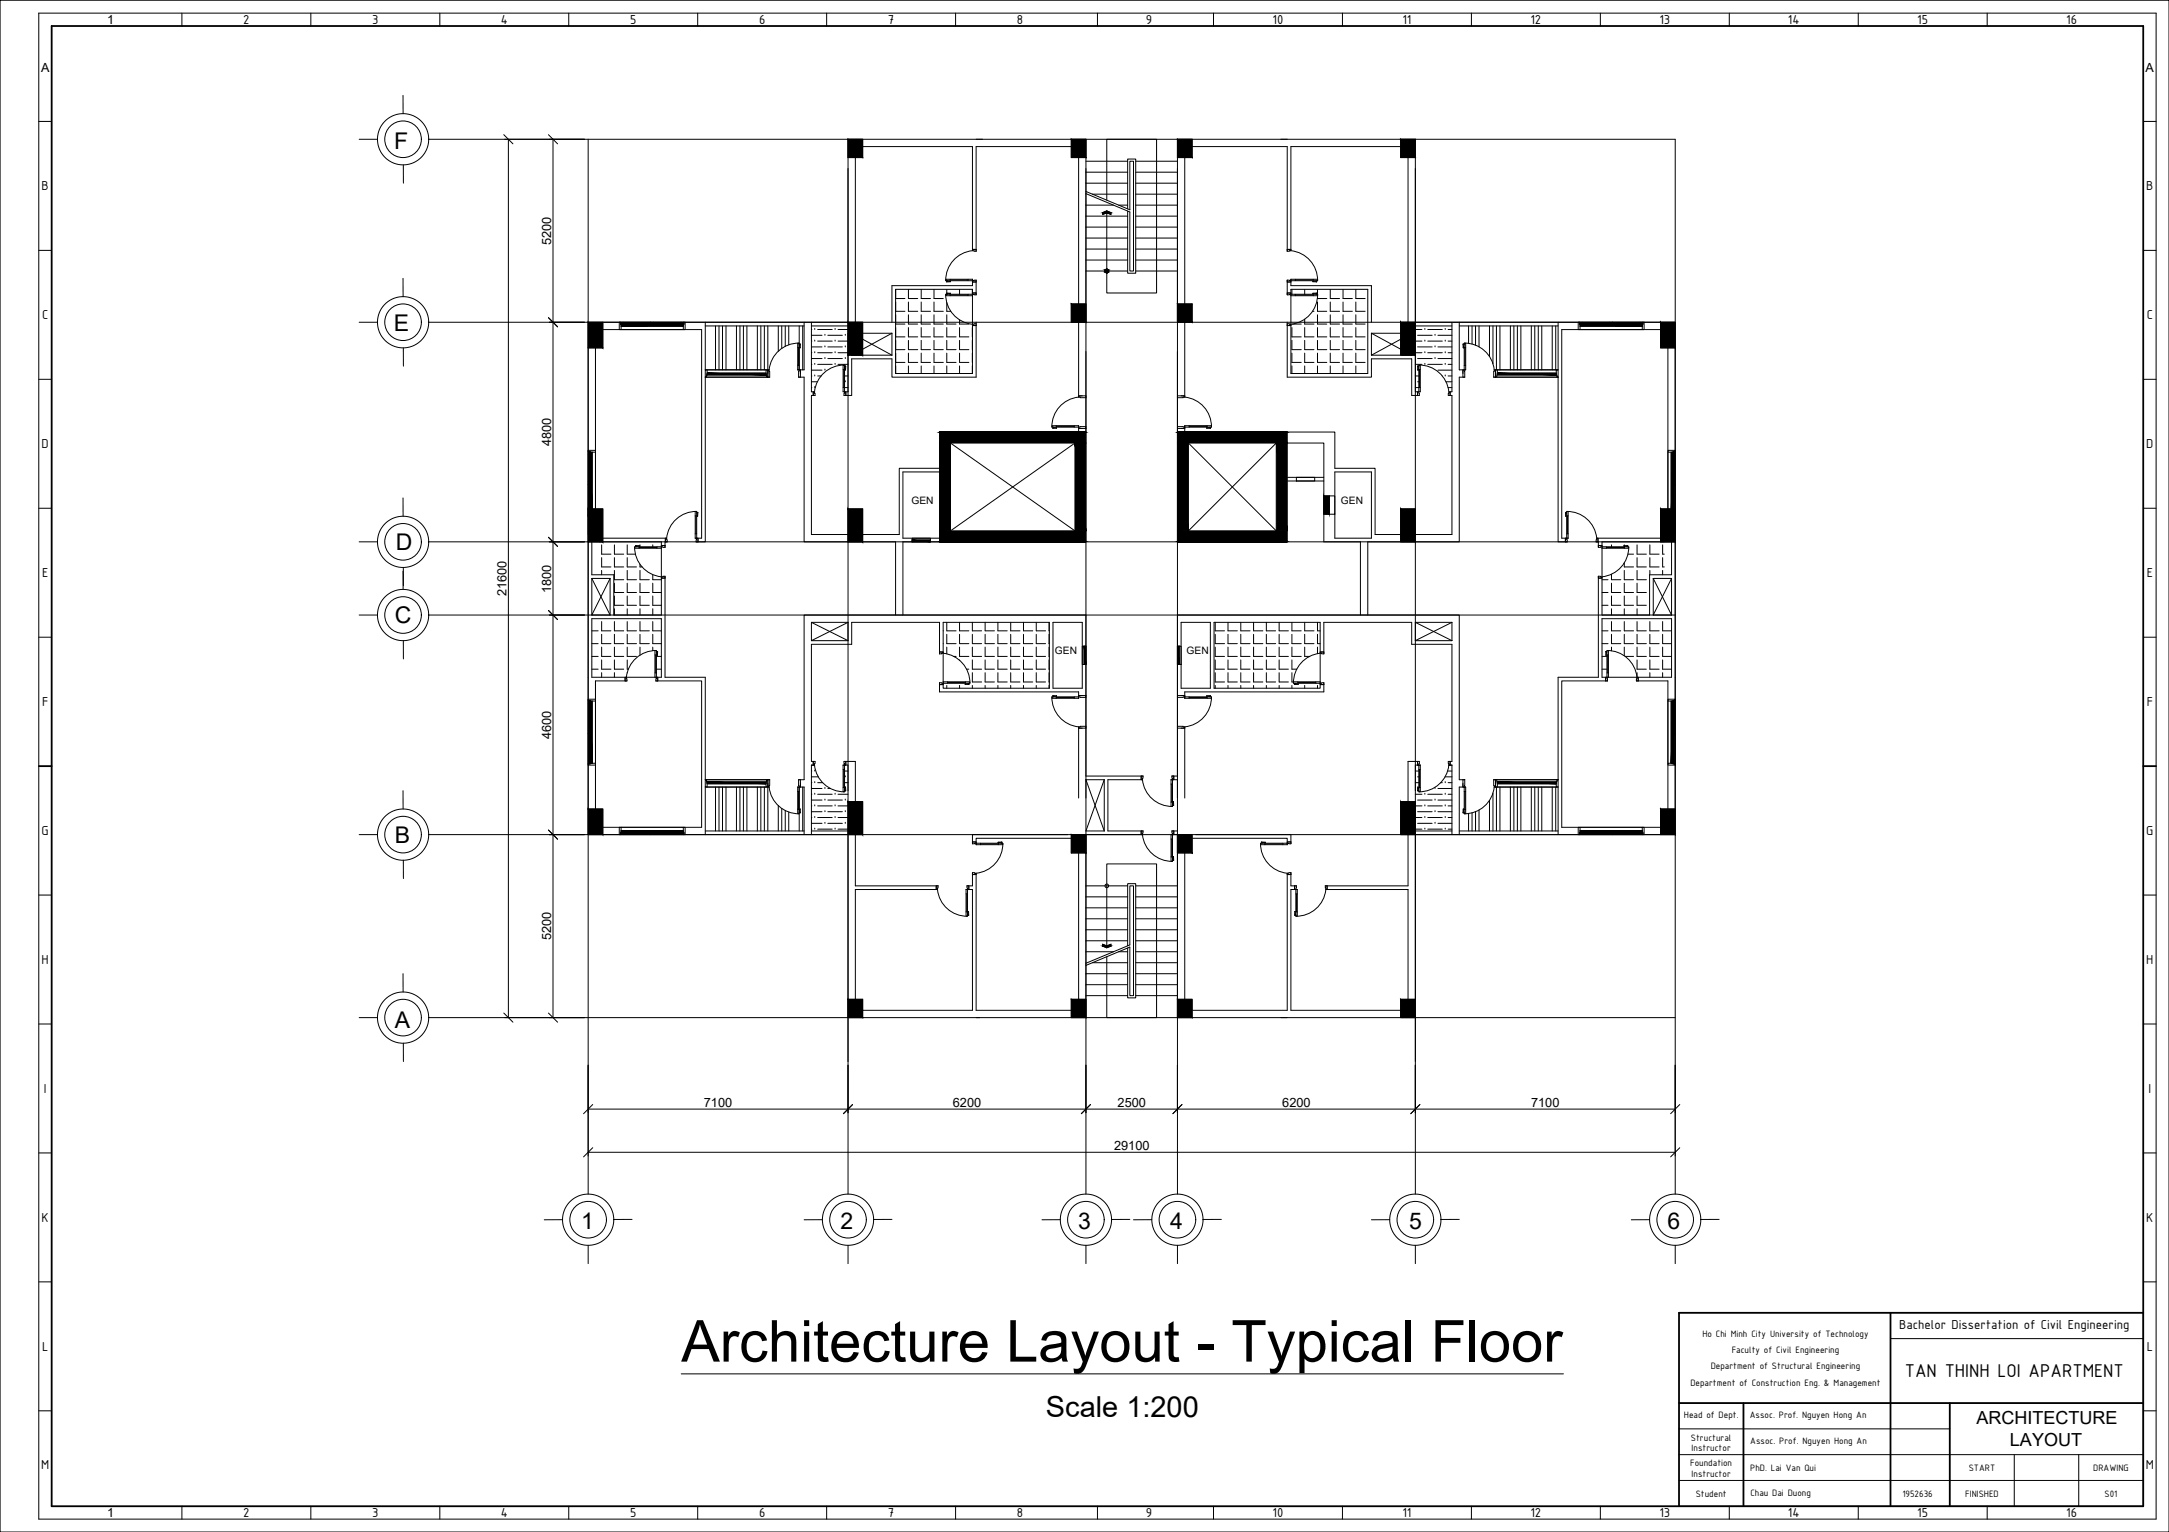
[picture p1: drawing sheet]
<svg xmlns="http://www.w3.org/2000/svg" width="841mm" height="594mm" viewBox="0 0 841 594" stroke-linecap="round" stroke-linejoin="round" font-family="sans-serif">
<defs><g id="words">
<text font-size="22.4" x="264.1" y="528">Architecture Layout - Typical Floor</text>
<text font-size="11.2" x="405.6" y="549.6">Scale 1:200</text>
<g font-size="8.9">
<text x="152.9" y="57.6">F</text>
<text x="152.7" y="128.5">E</text>
<text x="153.5" y="213.4">D</text>
<text x="153.1" y="241.6">C</text>
<text x="153" y="326.9">B</text>
<text x="153.1" y="398.6">A</text>
<text x="225.4" y="476.6">1</text>
<text x="325.9" y="476.6">2</text>
<text x="418.1" y="476.6">3</text>
<text x="453.7" y="476.6">4</text>
<text x="546.4" y="476.6">5</text>
<text x="646.6" y="476.6">6</text>
</g>
<text font-size="7.8" x="738.5" y="534.1">TAN THINH LOI APARTMENT</text>
<g font-size="7">
<text x="766.4" y="552.4">ARCHITECTURE</text>
<text x="779.4" y="560.8">LAYOUT</text>
</g>
<g font-size="5.4">
<text x="94.3" y="9.3">2</text>
<text x="144.3" y="9.3">3</text>
<text x="194.1" y="9.3">4</text>
<text x="244.3" y="9.3">5</text>
<text x="294.3" y="9.3">6</text>
<text x="344.3" y="9.3">7</text>
<text x="394.3" y="9.3">8</text>
<text x="444.3" y="9.3">9</text>
<text x="493.4" y="9.3">10</text>
<text x="543.8" y="9.3">11</text>
<text x="593.4" y="9.3">12</text>
<text x="643.4" y="9.3">13</text>
<text x="693.3" y="9.3">14</text>
<text x="743.4" y="9.3">15</text>
<text x="801.2" y="9.4">16</text>
<text x="16.1" y="73.8">B</text>
<text x="832.2" y="73.8">B</text>
<text x="16.3" y="123.8">C</text>
<text x="832.4" y="123.8">C</text>
<text x="16.1" y="173.8">D</text>
<text x="832.2" y="173.8">D</text>
<text x="16.3" y="223.8">E</text>
<text x="832.4" y="223.8">E</text>
<text x="16.3" y="273.8">F</text>
<text x="832.4" y="273.8">F</text>
<text x="16.1" y="323.8">G</text>
<text x="832.2" y="323.8">G</text>
<text x="16.1" y="373.8">H</text>
<text x="832.2" y="373.8">H</text>
<text x="17" y="423.8">I</text>
<text x="833.1" y="423.8">I</text>
<text x="16.1" y="473.8">K</text>
<text x="832.2" y="473.8">K</text>
<text x="736.4" y="515.3">Bachelor Dissertation of Civil Engineering</text>
<text x="16.3" y="523.8">L</text>
<text x="832.4" y="523.8">L</text>
<text x="16" y="569.8">M</text>
<text x="832" y="569.8">M</text>
<text x="94.3" y="588.3">2</text>
<text x="144.3" y="588.3">3</text>
<text x="194.1" y="588.3">4</text>
<text x="244.3" y="588.3">5</text>
<text x="294.3" y="588.3">6</text>
<text x="344.3" y="588.3">7</text>
<text x="394.3" y="588.3">8</text>
<text x="444.3" y="588.3">9</text>
<text x="493.4" y="588.3">10</text>
<text x="543.8" y="588.3">11</text>
<text x="593.4" y="588.3">12</text>
<text x="643.4" y="588.3">13</text>
<text x="693.3" y="588.3">14</text>
<text x="743.4" y="588.3">15</text>
<text x="801.2" y="588.3">16</text>
</g>
<g font-size="5">
<text x="213.7" y="95" transform="rotate(-90 213.7 95)">5200</text>
<text x="213.7" y="173" transform="rotate(-90 213.7 173)">4800</text>
<text x="196.3" y="231.2" transform="rotate(-90 196.3 231.2)">21600</text>
<text x="213.7" y="230" transform="rotate(-90 213.7 230)">1800</text>
<text x="213.7" y="286.5" transform="rotate(-90 213.7 286.5)">4600</text>
<text x="213.7" y="364.6" transform="rotate(-90 213.7 364.6)">5200</text>
<text x="272.9" y="429.3">7100</text>
<text x="369.5" y="429.3">6200</text>
<text x="433.3" y="429.3">2500</text>
<text x="497.2" y="429.3">6200</text>
<text x="593.7" y="429.3">7100</text>
<text x="432" y="446.1">29100</text>
</g>
<g font-size="4.9">
<text x="41.6" y="9.3">1</text>
<text x="15.9" y="27.8">A</text>
<text x="832" y="27.8">A</text>
<text x="41.6" y="588.4">1</text>
</g>
<g font-size="4">
<text x="353.4" y="195.4">GEN</text>
<text x="519.9" y="195.4">GEN</text>
<text x="409" y="253.7">GEN</text>
<text x="460.1" y="253.7">GEN</text>
</g>
<g font-size="3.9">
<text x="660.1" y="518.5">Ho Chi Minh City University of Technology</text>
<text x="671.5" y="524.8">Faculty of Civil Engineering</text>
<text x="663.3" y="531">Department of Structural Engineering</text>
<text x="655.5" y="537.3">Department of Construction Eng. &amp; Management</text>
<text x="652.9" y="549.8">Head of Dept.</text>
<text x="678.5" y="550">Assoc. Prof. Nguyen Hong An</text>
<text x="655.7" y="558.6">Structural</text>
<text x="655.9" y="562.8">Instructor</text>
<text x="678.7" y="560">Assoc. Prof. Nguyen Hong An</text>
<text x="655.4" y="568.6">Foundation</text>
<text x="655.9" y="572.8">Instructor</text>
<text x="678.7" y="570.4">PhD. Lai Van Qui</text>
<text x="763.4" y="570.3">START</text>
<text x="811.7" y="570.3">DRAWING</text>
<text x="657.5" y="580.3">Student</text>
<text x="678.7" y="580">Chau Dai Duong</text>
<text x="737.7" y="580.3">1952636</text>
<text x="762" y="580.3">FINISHED</text>
<text x="816" y="580.3">S01</text>
</g>
</g></defs>
<!-- layer: 0 -->
<path d="M20 10.1h811v574h-811zM15 297.1h5M831 297.1h5M733 509.1v75M831 509.1h-180v75M651 544.1h180M676 544.1v40M756 544.1v40" fill="none" stroke="#000" stroke-width=".7"/>
<g fill="none" stroke="#000" stroke-width=".39">
<path d="M0 .1h841v594h-841zM15 5.1h821v584h-821zM70.5 5.1v5M120.5 5.1v5M170.5 5.1v5M220.5 5.1v5M270.5 5.1v5M320.5 5.1v5M370.5 5.1v5M425.5 5.1v5M470.5 5.1v5M520.5 5.1v5"/>
<path d="M570.5 5.1v5M620.5 5.1v5M670.5 5.1v5M720.5 5.1v5M770.5 5.1v5M15 47.1h5M831 47.1h5M15 97.1h5M831 97.1h5M15 147.1h5M831 147.1h5M15 197.1h5"/>
<path d="M831 197.1h5M15 247.1h5M831 247.1h5M15 347.1h5M831 347.1h5M15 397.1h5M831 397.1h5M15 447.1h5M831 447.1h5M15 497.1h5M831 497.1h5M733 519.1h98"/>
<path d="M831 509.1v75h-180M15 547.1h5M651 554.1h105M831 547.1h5M651 574.1h180M651 564.1h180M781 564.1v20M806 564.1v20M70.5 584.1v5M120.5 584.1v5M170.5 584.1v5M220.5 584.1v5"/>
<path d="M270.5 584.1v5M320.5 584.1v5M370.5 584.1v5M425.5 584.1v5M470.5 584.1v5M520.5 584.1v5M570.5 584.1v5M620.5 584.1v5M670.5 584.1v5M720.5 584.1v5M770.5 584.1v5"/>
</g>
<!-- layer: 6.5.Opening -->
<g fill="none" stroke="#000" stroke-width=".39">
<path d="M330.2 129.2l15.6 8.5M345.8 129.2l-15.6 8.5M531.8 129.2l15.6 8.5M547.4 129.2l-15.6 8.5M368.6 171.8l48.2 34.1M416.8 171.8l-48.2 34.1M460.8 171.8l34.1 34.1M494.9 171.8l-34.1 34.1M229.5 224.3l7.1 14.2M236.6 224.3l-7.1 14.2M641 224.3l7.1 14.2M648.1 224.3l-7.1 14.2"/>
<path d="M314.6 241.3l14.2 7.1M328.8 241.3l-14.2 7.1M548.8 241.3l14.2 7.1M563 241.3l-14.2 7.1M421.1 302.4l7.1 19.8M428.2 302.4l-7.1 19.8"/>
</g>
<!-- layer: 3.Wall -->
<g fill="none" stroke="#000" stroke-width=".39">
<path d="M195.3 52.2l3.6 3.6M212.7 52.2l3.5 3.6M334.5 56.8h42.6v40.4a11.5 11.5 0 0 0-10.4 11.7M378.5 54h2.5M415.4 56.8h-36.9v40.6l-1.4-.2v-.5h1.4h-1.4M462.2 56.8h36.9v40.6l1.4-.2v-.5h-1.4h1.4M496.6 54h2.5M543.1 56.8h-42.6v40.4a11.5 11.5 0 0 1 10.4 11.7M328.8 65.4v59.6h-95.1M331.7 61.1v63.9M418.2 61.1v92.9a11.5 11.5 0 0 0-10.3 11.6M421.1 74.2l17 7.2v-18.9h1.4v42.6h-1.4v-22.9l-17-7.1"/>
<path d="M421.1 65.4v59.6M421.1 62.5h16.1M421.1 66.8h16.1M421.1 71h16.1M421.1 79.5h10.7M423.6 75.3h13.6M429.2 77.6v-23.6h19.3v59.6h-19.3v-31.8M433.8 79.5h3.4M440.4 62.5h16.2M440.4 66.8h16.2M440.4 71h16.2M440.4 79.5h16.2"/>
<path d="M440.4 75.3h16.2M456.6 65.4v59.6M459.4 61.1v92.9a11.5 11.5 0 0 1 10.3 11.6M546 61.1v63.9M548.8 65.4v59.6h95.1M421.1 83.8h16.1M421.1 88.1h16.1M421.1 92.3h16.1M421.1 96.6h16.1M427.6 82.4l1.6-.6 1.5 .6v.8l-1.5-.7-1.6 .7zM437.2 81v-19.3h3.2v44.3h-3.2v-24.2M440.4 83.8h16.2"/>
<path d="M440.4 88.1h16.2M440.4 92.3h16.2M440.4 96.6h16.2M347.3 112.2h29.8v32.6h-29.8zM347.3 112.2v3.6h3.6M347.3 117.1v3.6h3.6M352.2 112.2v3.6h3.7M352.2 117.1v3.6h3.7M357.2 112.2v3.6h3.6M357.2 117.1v3.6h3.6M362.2 112.2v3.6h3.6M362.2 117.1v3.6h3.6"/>
<path d="M366.7 114.1a11.5 11.5 0 0 0 10.4 11.6M367.1 113.7h1.4M367.1 113.9h.1M367.1 109.1v.2l1.4-.1M367.1 109h.1M367.1 112.2v1.9M367.1 117.3v3.4h1.6M367.1 109.1h1.4M367.2 108.9v.2M367.2 113.9v.2M367.3 108.9v.2M367.3 113.9v.2"/>
<path d="M368.4 114.4h7M368.4 108.3v.6M368.4 114.1v.6M368.4 108.6h7M368.5 113.7h.1M368.5 109.1v.1M368.5 113.8l-1.4 .1M368.5 109.2h.1M368.5 113.8h.1M372.1 112.2v1.9M375.4 108.3v.6M375.4 114.1v.6"/>
<path d="M377 112.2v1.9M377.1 113.6h1.4h-1.4v.5M377.1 108.9l1.4-.3v5.7l-1.4-.2M377.1 114.1h-10.4v.6h10.4M377.1 108.9v.5h1.4h-1.4M377.1 108.9h-10.4v-.6h10.4v2.5h-31.3v14.2M421.1 100.8h16.1M421.1 105.1h16.1M440.4 100.8h16.2M440.4 105.1h16.2M500.5 113.6h-1.4h1.4v.5M500.5 108.9l-1.4-.3v5.7l1.4-.2"/>
<path d="M500.5 114.1h10.4v.6h-10.4M500.5 108.9v.5h-1.4h1.4M500.5 108.9h10.4v-.6h-10.4v2.5h31.3v14.2M500.5 112.2h29.8v32.6h-29.8zM500.9 112.2v1.9M502.2 114.4h7M502.2 108.6h7M502.2 108.3v.6M502.2 114.1v.6M505.9 112.2v1.9M509.1 113.8h.1M509.1 109.2h.1"/>
<path d="M509.1 109.1v.1M509.1 113.7h.1M509.1 113.7l1.4-.1v.3M509.1 113.8l1.4 .1M509.2 108.3v.6M509.2 114.1v.6M510.3 108.9v.2M510.3 113.9v.2M510.4 108.9v.2M510.4 113.9v.2M510.5 109.1h-1.4M510.5 109v.1"/>
<path d="M510.5 109.1v.2l-1.4-.1M510.9 112.2a11.7 11.7 0 0 1-10.4 13.5M510.9 115.4v.4h3.6M510.9 117.1v3.6h3.6M515.8 112.2v3.6h3.6M515.8 117.1v3.6h3.6M520.8 112.2v3.6h3.6M520.8 117.1v3.6h3.6M525.7 112.2v3.6h3.6M525.7 117.1v3.6h3.6M212.7 123.2l3.5 3.5M228.1 134.9v72.4"/>
<path d="M230.9 134.9v72.4M233.7 127.8h38.4v80.9h-2.5v-10.4h.5v10.4M240.1 125h.5l.2 2.8h-.7zM240.6 125h1.2v.4h-1.2zM240.8 126.5h24.2M241.8 125h10.5v.4h-10.5zM252.3 125h1.2v.4h-1.2zM253.5 125h10.5v.4h-10.5zM264 125h1.2v.4h-1.2zM265.2 125h.5v2.8h-.7zM273.5 126.4h38.3M273.5 125v18.4h24.7"/>
<path d="M277.4 126.4v17M278.8 126.4v17M280.1 126.4v17M281.5 126.4v17M285.6 126.4v17M286.9 126.4v17M288.3 126.4v17M289.6 126.4v17M293.7 126.4v17M295 126.4v17M296.4 126.4v17M297.7 126.4v18.4"/>
<path d="M301.8 126.4v9.8M303.1 126.4v8.7M304.5 126.4v7.9M305.8 126.4v7.3M309.3 134.8h.6M309.6 134.8v6.9M309.9 133a11.5 11.5 0 0 0-11.7 10.4M309.9 126.4l.2 7.1M310.1 133.4l.2 .1-.1 1.4zM310.1 133.6l-.2 9.8M310.2 134.9h.1M311.2 126.4v17"/>
<path d="M311.8 125v18.4h-2.5v-10.3h.6v10.3M314.6 125v26.9h.7v1.4v-1.4h.5v.6h.2v.8h-1.4v54h14.2M314.6 126.4h14.2M314.6 127.8h.2M314.6 139h4.1M314.6 136.8h.2M314.6 134.5h4.1M314.6 132.3h.2M314.6 130h4.1M315.9 136.8h.1M315.9 132.3h.1M315.9 127.8h.1"/>
<path d="M317.1 127.8h5.6M317.1 136.8h5.6M317.1 132.3h5.6M319.9 139h.1M319.9 134.5h.1M319.9 130h.1M321 139h5.6M321 134.5h5.6M321 130h5.6M323.8 136.8h.1M323.8 132.3h.1M323.8 127.8h.1"/>
<path d="M324.9 127.8h3.9M324.9 136.8h3.9M324.9 132.3h3.9M327.8 139h.1M327.8 134.5h.1M327.8 130h.1M328.8 129.2v22.7h-.8v1.4v-1.4h-.5M330.2 129.2v8.5h15.6v-8.5h-11.3M347.3 122.1v3.6h3.6M347.3 127v3.6h3.6M347.3 132v3.6h3.6M347.3 136.9v3.6h3.6"/>
<path d="M352.2 122.1v3.6h3.7M352.2 127v3.6h3.7M352.2 132v3.6h3.7M352.2 136.9v3.6h3.7M357.2 122.1v3.6h3.6M357.2 127v3.6h3.6M357.2 132v3.6h3.6M357.2 136.9v3.6h3.6M362.2 122.1v3.6h3.6M362.2 127v3.6h3.6M362.2 132v3.6h3.6M362.2 136.9v3.6h3.6"/>
<path d="M367.1 122.1v3.6h3.6M367.1 127v3.6h3.6M367.1 132v3.6h3.6M367.1 136.9v3.6h3.6M372.1 124v1.7h3.6M372.1 127v3.6h3.6M372.1 132v3.6h3.6M372.1 136.9v3.6h3.6M377 127l.1 3.6M377 132l.1 3.6M377 136.9l.1 3.6M378.5 125v21.3h-32.7v-7.1h-15.6v14.1h-2.9l.2-1.4"/>
<path d="M378.5 125.5l-1.4 .2v.5h1.4h-1.4M421.1 136.3v31.2M456.6 136.3v31.2M499.1 125v21.3h32.7v-7.1h15.6v14.1h3l-.3-1.4M499.1 125.5l1.4 .2v.5h-1.4h1.4M500.9 127v3.6h3.6M500.9 132v3.6h3.6M500.9 136.9v3.6h3.6M501.1 125.7h3.4M505.9 123.8v1.9h3.6M505.9 127v3.6h3.6M505.9 132v3.6h3.6"/>
<path d="M505.9 136.9v3.6h3.6M508.9 120.7h.6M510.9 122.1v3.6h3.6M510.9 127v3.6h3.6M510.9 132v3.6h3.6M510.9 136.9v3.6h3.6M515.8 122.1v3.6h3.6M515.8 127v3.6h3.6M515.8 132v3.6h3.6M515.8 136.9v3.6h3.6M520.8 122.1v3.6h3.6M520.8 127v3.6h3.6"/>
<path d="M520.8 132v3.6h3.6M520.8 136.9v3.6h3.6M525.7 122.1v3.6h3.6M525.7 127v3.6h3.6M525.7 132v3.6h3.6M525.7 136.9v3.6h3.6M543.1 129.2h-11.3v8.5h15.6v-8.5M548.8 129.2v22.7h.8v1.4v-1.4h.5M548.8 126.4h14.2M548.8 127.8h2.6M548.8 136.8h2.6M548.8 132.3h2.6"/>
<path d="M549.7 139h5.6M549.7 134.5h5.6M549.7 130h5.6M552.5 136.8h.1M552.5 132.3h.1M552.5 127.8h.1M553.6 127.8h5.6M553.6 136.8h5.6M553.6 132.3h5.6M556.4 139h.1M556.4 134.5h.1M556.4 130h.1"/>
<path d="M557.6 139h5.4M557.6 134.5h5.4M557.6 130h5.4M560.4 136.8h.1M560.4 132.3h.1M560.4 127.8h.1M561.5 127.8h1.5M561.5 136.8h1.5M561.5 132.3h1.5M563 125v26.9h-.7v1.4v-1.4h-.5v.6h-.2v.8h1.4v54h-14.2M565.8 125v18.4h2.5v-10.3h-.6v10.3M565.8 126.4h38.3"/>
<path d="M567.3 133.4v1.4M567.3 133.4l.2 .1v1.3M567.3 134.8l.1 .1M567.4 134.9h.1M567.5 134.8l-.1 .1M567.5 133.6h.2M567.5 133.5h.2M567.7 133a11.5 11.5 0 0 1 11.7 10.4M567.7 134.8h.6M568 134.8v6.9M569.4 126.4v6.8M570.8 126.4v7"/>
<path d="M572.1 126.4v7.5M573.5 126.4v8.1M577.5 126.4v11.8M578.9 126.4v14.7M580.2 126.4v17M581.6 126.4v17M585.6 126.4v17M587 126.4v17M588.4 126.4v17M589.7 126.4v17M593.8 126.4v17M595.1 126.4v17"/>
<path d="M596.5 126.4v17M597.8 126.4v17M601.9 126.4v17M603.2 126.4v17M604.1 125v18.4h-24.7M611.9 125h.5l.3 2.8h-.8zM612.4 125h1.2v.4h-1.2zM612.7 126.5h24.1M613.6 125h10.5v.4h-10.5zM624.1 125h1.2v.4h-1.2zM625.3 125h10.6v.4h-10.6zM635.9 125h1.1v.4h-1.1z"/>
<path d="M637 125h.5v2.8h-.7zM643.9 127.8h-38.3v80.9h2.4v-10.4h-.5v10.4M646.7 134.9v72.4M649.6 134.9v72.4M273.5 146.3v63.8h-3.6M273.5 146.3h24.9l-.2-2.9h-.5v2.9M273.5 143.4h.7l-.2 2.9h-.5zM274.2 144.7h22.8v.7h-22.8zM297 143.4h.7v2.9h-.5zM309.3 141.7h.6M309.9 143.4l-.2 2.9h2.1v63.8h35.5v28.4M309.9 143.4h.5v2.9"/>
<path d="M310.4 143.4v1.4M314.6 150.3h.2M314.6 148h2.3M314.6 145.8h.2M314.6 143.5h4.1M314.6 141.3h.2M315.9 150.3h.1M315.9 145.8h.1M315.9 141.3h.1M317.1 145.8h1.3M317.1 141.3h5.6M319.9 143.5h.1"/>
<path d="M323.8 141.3h.1M324.9 141.3h3.9M326.9 141.6h.6v10.3h-.6zM326.9 150.2l1.9 .1M326.9 143.3h.6M327.2 143.3v6.9M327.5 142.2h.2M327.5 142.1h.2M327.5 145.8h1.3M327.5 141.6a11.5 11.5 0 0 0-11.7 10.3M327.7 142v1.4M327.7 142h.2v1.4"/>
<path d="M327.7 143.4h.1M327.8 148h.1M327.8 143.5h.1M327.8 143.4h.1M347.3 141.9v2.9M352.2 141.9v2.9M357.2 141.9v2.9M362.2 141.9v2.9M367.1 141.9v2.9M372.1 141.9v2.9M377 141.9v2.9M418.2 153.5h1.4"/>
<path d="M421.1 153.5h-2.9v.5h.6v.2h2.3M456.6 153.5h2.8v.5h-.6v.2h-2.2M458 153.5h1.4M500.9 141.9v2.9M505.9 141.9v2.9M510.9 141.9v2.9M515.8 141.9v2.9M520.8 141.9v2.9M525.7 141.9v2.9M548.8 145.8h1.3M548.8 141.3h2.6M549.7 148h.4"/>
<path d="M549.7 143.5h.4M549.7 143.4h.1M549.8 143.4h.1M549.9 143.4h-.1M549.9 142.2h.2M549.9 142h-.2l.1 1.4M549.9 142.1h.2M549.9 142v1.4M550.1 141.6a11.5 11.5 0 0 1 11.7 10.3M550.1 141.6h.6v10.3h-.6zM550.1 143.3h.6M550.4 143.3v6.9"/>
<path d="M550.7 150.2l-1.9 .1M552.5 141.3h.1M553.6 141.3h5.6M557.6 143.5h5.4M559.2 145.8h.1M560.4 145.8h.1M560.4 141.3h.1M560.7 148h2.3M561.5 150.3h1.5M561.5 145.8h1.5M561.5 141.3h1.5M567.2 143.4v1.4"/>
<path d="M567.7 143.4l.3 2.9h-2.2v63.8h-35.5v28.4M567.7 143.4h-.5v2.9M567.7 141.7h.6M579.9 146.3v-2.9h-.5l-.2 2.9h24.9M579.9 143.4h.7l-.2 2.9h-.5zM579.9 143.4v1.4M580.6 144.7h22.8v.7h-22.8zM603.4 143.4h.7v2.9h-.5zM604.1 146.3v63.8h3.6M228.1 174.6h2.8v.7l-2.8-.2zM228.1 175.1h.4v1.2h-.4zM228.1 176.3h.4v10.5h-.4z"/>
<path d="M229.6 175.3v24.2M408.3 165.8v.3M408.3 165.8l1.4 .1M408.3 165.6v.2M408.5 165.6v.2M409.6 165.4h6.9M409.6 165.1v.5M409.7 165.9h.1M409.7 166l-1.4 .1M409.7 165.9v.1M416.5 165.1v.5M418.2 165.6v.5h2.9"/>
<path d="M418.2 165.6h-10.3v-.5h10.3v2.4M418.2 166.1h1.4M421.1 165.4l-2.9 .2M456.6 165.4l2.8 .2M458 166.1h1.4M459.4 165.6v.5h-2.8M459.4 165.6h10.3v-.5h-10.3v2.4M461.1 165.4h6.9M461.1 165.1v.5M467.9 166l1.4 .1M467.9 165.9v.1M467.9 165.9h.1"/>
<path d="M468 165.1v.5M469.2 165.6v.2M469.3 165.6v.2M469.3 165.8l-1.4 .1M469.3 165.8v.3M499.1 167.5h18.5v14.1h15.6v25.7h9.9M499.1 171.8h.1M499.1 171.8h14.2v38.3h14.2v28.4M646.7 174.6h2.9v.5l-2.9 .2zM648 175.3v24.2M649.1 175.1h.5v1.2h-.5zM649.1 176.3h.5v10.5h-.5z"/>
<path d="M228.1 199.7l2.8-.2v.7h-2.8zM228.1 198.5h.4v1.2h-.4zM228.1 186.8h.4v1.2h-.4zM228.1 188h.4v10.5h-.4zM270.1 198.3a11.5 11.5 0 0 0-11.6 10.4h-26.2M270.1 198.9h.2M270.1 198.8h.2M270.3 198.8l.1 1.4M270.4 198.7h.1M270.6 198.8h.1M270.6 198.8l-.1 1.4M364.3 181.6h-15.6v25.7h-14.2"/>
<path d="M364.3 183h-14.2v25.7h14.2M499.1 185.1h14.2M499.1 186.5h14.2M502.7 185.1h7.1v1.4h-7.1zM513.3 192.3h4.3v7.1h-4.3zM515.4 192.3v7.1M517.6 183h14.2v25.7h-14.2zM607 198.8l.1 1.3M607.1 198.7h.1M607.1 198.7l.2 .1-.1 1.3M607.3 198.9h.2M607.3 198.8h.2"/>
<path d="M607.5 198.3a11.5 11.5 0 0 1 11.6 10.4h26.2M646.7 199.5h2v.2h.9v.5h-2.9zM649.1 198.5h.5v1.2h-.5zM649.1 186.8h.5v1.2h-.5zM649.1 188h.5v10.5h-.5zM212.7 208.3l3.5 3.6M228.1 210.1v103.6M229.5 210.1v12.8h8.5v15.6h18.4v-28.4h-24.1M233.3 211.3v3.6h3.6M233.3 216.2v3.7h3.6M238.2 211.3v3.6h3.6M238.2 216.2v3.7h3.6"/>
<path d="M243.2 211.3v3.6h3.2M243.2 216.2v3.7h3.6M246.1 212a11.5 11.5 0 0 0 10.3 11.7M246.6 211.8v.2M246.7 211.8v.2M247.8 212.3h6.9M247.8 212v.6M247.9 211.8h-1.4M247.9 211.7v.1M247.9 211.7l-1.4-.1v.2M247.9 211.7h.1M248.2 218.8v1.1h.8"/>
<path d="M248.2 211.3v.7M253.1 211.3v.7M254.7 212v.6M256.4 211.5h1.5h-1.5v.5M256.4 212h-10.3v.6h10.3M258 208.7v1.4v-1.4h.5l.2 1.4h-.8v2.1l-1.5-.2M269.6 207h.5M269.6 200h.5M269.9 200v7M269.9 210.1h.7M270.1 208.7h.5v1.4M270.1 208.7l-.2 1.4"/>
<path d="M270.4 200.2h.1M270.6 208.7v1.4M353.6 208.7h7.2v1.4h-7.2zM353.6 209.4h7.2M364.3 210.1h-14.2v28.4M607 210.1h.7M607 208.7v1.4M607.1 200.1v.1M607.1 200.2h.1M607.2 200.1v.1M607.5 208.7h-.5v1.4M607.5 208.7l.2 1.4"/>
<path d="M607.5 207h.5M607.5 200h.5M607.8 200v7M619.6 208.7v1.4v-1.4h-.5l-.2 1.4h.9v2.1l1.4-.2M621.2 211.5h-1.4h1.4v.5M621.2 212h10.3v.6h-10.3M622.9 212.3h6.9M622.9 212v.6M624.8 211.3v.7M629.7 211.7v.1M629.7 211.7l1.4-.1v.2M629.7 211.7h.1"/>
<path d="M629.7 211.8h1.4M629.8 218.3v1.6h3.6M629.8 211.3v.3M629.8 211.8v.8M630.9 211.8v.2M631.1 211.8v.2M631.2 214.9h2.2M631.5 212a11.5 11.5 0 0 1-10.3 11.7M634.8 211.3v3.6h3.6M634.8 216.2v3.7h3.6M639.7 211.3v3.6h3.6M639.7 216.2v3.7h3.6"/>
<path d="M644.7 211.3v3.6h.6M644.7 216.2v3.7h.6M645.3 210.1h-24.1v28.4h18.4v-15.6h8.5v-12.8M649.6 210.1v103.6M212.7 236.7l3.5 3.6M229.5 224.3h7.1v14.2h-7.1zM229.5 239.9h26.9v22.7h-26.9zM233.3 221.2v1.7M238.2 221.2v3.6h3.6M238.2 226.2v3.6h3.6M238.2 231.1v3.6h3.6M238.2 236.1v2.4"/>
<path d="M243.2 221.2v3.6h3.6M243.2 226.2v3.6h3.6M243.2 231.1v3.6h3.6M243.2 236.1v2.4M248.2 221.2v3.6h3.6M248.2 226.2v3.6h3.6M248.2 231.1v3.6h3.6M248.2 236.1v2.4M253.1 222.8v2h3.3M253.1 226.2v3.6h3.3M253.1 231.1v3.6h3.3M253.1 236.1v2.4"/>
<path d="M256.4 224.2h1.5h-1.5v-.5l1.5-.2v39.1h15.6v39.8M621.2 224.2h-1.4h1.4v-.5l-1.4-.2v39.1h-15.7v39.8M621.2 224.8h2.3M621.2 229.8h2.3M621.2 234.7h2.3M621.2 239.9h26.9v22.7h-26.9zM624.8 222.7v2.1h3.7M624.8 226.2v3.6h3.7M624.8 231.1v3.6h3.7M624.8 236.1v2.4M629.8 221.2v3.6h3.6M629.8 226.2v3.6h3.6"/>
<path d="M629.8 231.1v3.6h3.6M629.8 236.1v2.4M634.8 221.2v3.6h3.6M634.8 226.2v3.6h3.6M634.8 231.1v3.6h3.6M634.8 236.1v2.4M639.7 221.2v1.7M641 224.3h7.1v14.2h-7.1zM644.7 221.2v1.7M229.5 244.6h2.4M229.5 249.6h2.4M229.5 254.5h2.4"/>
<path d="M229.5 259.5h2.4M233.3 241v3.6h3.6M233.3 246v3.6h3.6M233.3 250.9v3.6h3.6M233.3 255.9v3.6h3.6M238.2 241v3.6h3.6M238.2 246v3.6h3.6M238.2 250.9v3.6h3.6M238.2 255.9v3.6h3.6M243.2 241v3.6h3.6M243.2 246v3.6h3.6M243.2 250.9v3.6h3.6"/>
<path d="M243.2 255.9v3.6h.5M248.2 241v3.6h3.6M248.2 246v3.6h3.6M248.2 250.9v3.2M253.1 241v3.6h3.3M253.1 246v3.6h3.3M253.1 250.9v1.4M254 254h.5M254.2 254v6.9M254.5 252.3a11.5 11.5 0 0 0-11.6 10.3M254.5 254.5h1.9M254.5 259.5h1.9"/>
<path d="M254.5 252.9h.2M254.5 252.7h.2M254.7 252.7h.3l-.1 1.4M254.7 252.7l.1 1.4M254.8 254.1h.1M314.6 241.3h14.2v7.1h-14.2zM365.7 253.3a11.5 11.5 0 0 1 10.4 11.7M365.7 241.3h41.2v25.6h-41.2zM365.7 252.8h-1.4h1.4v.5l-1.4 .2v-12.2h-34.1v8.6h-15.6v45.4h1.4l-.2 1.4h-.5v-1.4v1.4M365.7 244.6h.1M365.7 249.6h.1M367.1 241.3v3.3h3.6"/>
<path d="M367.1 246v3.6h3.6M367.1 250.9v2.7M369.8 254.5h.9M372.1 241.3v3.3h3.6M372.1 246v3.6h3.6M372.1 250.9v3.6h3.6M372.1 255.9v.2M374.8 259.5h.9M377 241.3v3.3h3.6M377 246v3.6h3.6M377 250.9v3.6h3.6M377 255.9v3.6h3.6"/>
<path d="M382 241.3v3.3h3.6M382 246v3.6h3.6M382 250.9v3.6h3.6M382 255.9v3.6h3.6M386.9 241.3v3.3h3.6M386.9 246v3.6h3.6M386.9 250.9v3.6h3.6M386.9 255.9v3.6h3.6M391.9 241.3v3.3h3.6M391.9 246v3.6h3.6M391.9 250.9v3.6h3.6M391.9 255.9v3.6h3.6"/>
<path d="M396.9 241.3v3.3h3.6M396.9 246v3.6h3.6M396.9 250.9v3.6h3.6M396.9 255.9v3.6h3.6M401.8 241.3v3.3h3.6M401.8 246v3.6h3.6M401.8 250.9v3.6h3.6M401.8 255.9v3.6h3.6M406.8 241.3l.1 3.3M406.8 246l.1 3.6M406.8 250.9l.1 3.6M406.8 255.9l.1 3.6"/>
<path d="M408.3 241.3h11.3v25.6h-11.3zM419.6 250.6h1.5v7.1h-1.5zM420.4 250.6v7.1M456.6 250.6h1.4v7.1h-1.4zM457.3 250.6v7.1M458 241.3h11.3v25.6h-11.3zM470.7 241.3h41.2v25.6h-41.2zM471.2 241.3v3.3h3.6M471.2 246v3.6h3.6M471.2 250.9v3.6h3.6M471.2 255.9v3.6h3.6M476.2 241.3v3.3h3.6"/>
<path d="M476.2 246v3.6h3.6M476.2 250.9v3.6h3.6M476.2 255.9v3.6h3.6M481.1 241.3v3.3h3.6M481.1 246v3.6h3.6M481.1 250.9v3.6h3.6M481.1 255.9v3.6h3.6M486.1 241.3v3.3h3.6M486.1 246v3.6h3.6M486.1 250.9v3.6h3.6M486.1 255.9v3.6h3.6M491 241.3v3.3h3.6"/>
<path d="M491 246v3.6h3.6M491 250.9v3.6h3.6M491 255.9v3.6h3.6M496 241.3v3.3h3.6M496 246v3.6h3.6M496 250.9v3.6h3.6M496 255.9v3.6h3.6M500.9 241.3v3.3h3.6M500.9 246v3.6h3.6M500.9 250.9v3.6h3.6M500.9 255.9v3.6h1.9M505.9 241.3v3.3h3.6"/>
<path d="M505.9 246v3.6h3.6M505.9 250.9v3.6h1.9M510.9 241.3v3.3h1M510.9 246v3.6h1M510.9 250.9v2.6M511.9 252.8h1.4h-1.4v.5l1.4 .2v-12.2h34.1v8.6h15.6v45.4h-1.4l.2 1.4h.5v-1.4v1.4M511.9 253.3a11.5 11.5 0 0 0-10.4 11.7M548.8 241.3h14.2v7.1h-14.2zM621.2 244.6h2.3M621.2 249.6h2.3M621.2 254.5h1.9M621.2 259.5h1.9"/>
<path d="M622.7 252.6v1.5M622.7 252.6l.2 .1M622.7 254.1h.1M622.8 254.1h.1M622.9 252.9h.2M622.9 252.7h.2M622.9 252.7l-.1 1.4M623.1 252.3a11.5 11.5 0 0 1 11.6 10.3l.1-1.7M623.1 254h.6M623.4 254v6.9M624.8 241v3.6h3.7M624.8 246v3.6h3.7"/>
<path d="M624.8 250.9v1.5M629.8 241v3.6h3.6M629.8 246v3.6h3.6M629.8 250.9v3.4M630.1 254.5h3.3M634.8 241v3.6h3.6M634.8 246v3.6h3.6M634.8 250.9v3.6h3.6M634.8 255.9v3.6h3.6M639.7 241v3.6h3.6M639.7 246v3.6h3.6M639.7 250.9v3.6h3.6"/>
<path d="M639.7 255.9v3.6h3.6M644.7 241v3.6h3.4M644.7 246v3.6h3.4M644.7 250.9v3.6h3.4M644.7 255.9v3.6h3.4M228.1 271.1h2.8v.7l-2.8-.2zM228.1 271.6h.4v1.2h-.4zM228.1 272.8h.4v10.6h-.4zM229.6 271.8v24.2M233.3 260.9v1.7M238.2 260.9v1.7M242.4 262.6v1.4v-1.4h.5l.2 1.4h-12.2v49.7"/>
<path d="M243.2 260.9h.1M254 262.6v-10.3h.5v10.3M254 260.9h.5M254.3 264h17.8v56.8h-38.4M254.3 264h.7M254.5 262.6h.5v1.4M254.5 262.6l-.2 1.4M255 262.6v1.4M365.7 265l-1.4-.2v3.5h53.9v2.5h-10.3v-.6h10.3M365.7 265v.5h-1.4h1.4M365.7 264.4h10.4v.6h-10.4zM367.1 265.8v1.1"/>
<path d="M367.4 264.4v.6M367.4 264.7h7M372.1 265.8v1.1M374.3 265.3h.1M374.3 265.2v.1M374.4 264.4v.6M375.5 265v.2M375.6 265v.2M375.6 265.1l.1 .3h-1.4M375.7 265.2h-1.4M377 260.9v3.6h3.6M377 265.8v1.1"/>
<path d="M382 260.9v3.6h3.6M382 265.8v1.1M386.9 260.9v3.6h3.6M386.9 265.8v1.1M391.9 260.9v3.6h3.6M391.9 265.8v1.1M396.9 260.9v3.6h3.6M396.9 265.8v1.1M401.8 260.9v3.6h3.6M401.8 265.8v1.1M406.8 260.9l.1 3.6M406.8 265.8v1.1"/>
<path d="M407.9 270.2a11.5 11.5 0 0 0 10.3 11.7v27.6M408.3 270v.2M408.5 270v.2M409.6 270.2v.6M409.6 270.5h6.9M409.7 269.8v.1M409.7 269.8h-1.4v.2M409.7 270h-1.4M409.7 269.9h.1M416.5 270.2v.6M418.2 270.2l2.9 .2M418.2 269.7h1.4"/>
<path d="M421.1 269.7h-2.9v.5M456.6 269.7h2.8v.5M458 269.7h1.4M459.4 270.2l-2.8 .2M461.1 270.5h6.9M461.1 270.2v.6M467.9 269.9h.1M467.9 269.8v.1M467.9 269.8h1.4v.2M467.9 270h1.4M468 270.2v.6M469.2 270v.2"/>
<path d="M469.3 270v.2M469.7 270.2a11.5 11.5 0 0 1-10.3 11.7v27.6M471.2 260.9v3.6h3.6M471.2 265.8v1.1M476.2 260.9v3.6h3.6M476.2 265.8v1.1M481.1 260.9v3.6h3.6M481.1 265.8v1.1M486.1 260.9v3.6h3.6M486.1 265.8v1.1M491 260.9v3.6h3.6M491 265.8v1.1"/>
<path d="M496 260.9v3.6h3.6M496 265.8v1.1M500.9 260.9v3.6h.6M500.9 265.8v1.1M501.5 264.4h10.4v.6h-10.4zM501.9 265.4h.1M501.9 265.2l1.5 .1-1.4 .1zM502 265v.2M502.1 265v.2M503.2 264.7h7M503.2 264.4v.6M505.9 265.8v1.1"/>
<path d="M510.2 264.4v.6M510.9 265.8v1.1M511.9 265l1.4-.2v3.5h-53.9v2.5h10.3v-.6h-10.3M511.9 265v.5h1.4h-1.4M622.6 264h.7M622.6 262.6v1.4M623.1 262.6h-.5v1.4M623.1 262.6l.2 1.4M623.1 262.6v-10.3h.6v10.3M623.1 260.9h.6M623.3 264h-17.7v56.8h38.3M635.2 262.6v1.4v-1.4h-.5l-.2 1.4h12.2v49.7"/>
<path d="M639.7 260.9v1.7M644.7 260.9v1.7M646.7 271.1h2.9v.5l-2.9 .2zM648 271.8v24.2M649.1 271.6h.5v1.2h-.5zM649.1 272.8h.5v10.6h-.5zM228.1 296.2l2.8-.2v.7h-2.8zM228.1 295.1h.4v1.1h-.4zM228.1 283.4h.4v1.1h-.4zM228.1 284.5h.4v10.6h-.4zM314.6 299h.2M315.9 299h.1"/>
<path d="M326.9 298.4h.6M327.2 298.4v6.9M327.5 296.7h.5v-1.4v1.4M327.5 296.7l-.2-1.4h4.4v15.6M327.5 296.7v10.3h-.6v-10.3h1.9v9.9M327.5 299h1.3M327.8 296.7h.1M418.2 282.4h1.4M421.1 281.6l-2.9 .3v.5h2.9M456.6 281.6l2.8 .3v.5h-2.8M458 282.4h1.4M548.8 299h1.3"/>
<path d="M549.6 296.7v-1.4v1.4h.5M550.1 296.7l.3-1.4h-4.4v15.6M550.1 296.7v10.3h.6v-10.3h-1.9v9.9M550.1 298.4h.6M550.4 298.4v6.9M561.5 299h1.5M646.7 296l2.9 .2v.5h-2.9zM649.1 295.1h.5v1.1h-.5zM649.1 283.4h.5v1.1h-.5zM649.1 284.5h.5v10.6h-.5zM273.5 302.4h24.9l-.2 2.8h-.5v-2.8M273.5 302.4h.5l.2 2.8h-.7z"/>
<path d="M274.2 303.2h22.8v.7h-22.8zM277.4 305.2v17M278.8 305.2v17M280.1 305.2v17M281.5 305.2v17M285.6 305.2v17M286.9 305.2v17M288.3 305.2v17M289.6 305.2v17M293.7 305.2v17M295 305.2v17M296.4 305.2v17"/>
<path d="M297.2 302.4h.5v2.8h-.7zM297.7 303.8v18.4M298.2 305.2a11.5 11.5 0 0 0 11.7 10.4M298.2 305.2h-24.7v18.5M301.8 312.4v9.8M303.1 313.5v8.7M304.5 314.3v7.9M305.8 314.9v7.3M309.3 306.9h.6M309.3 313.9h.6M309.6 306.9v7M309.9 305.2v10.4h-.6v-10.4h2.5v18.5"/>
<path d="M309.9 305.2l.2 9.8M310.1 315.1l-.2 7.1M310.1 313.7l.2 1.5h-.2zM310.2 313.7h.1M310.4 302.4v2.8h-.5M310.4 303.8v1.4M311.2 305.2v17M314.6 319.3h4.1M314.6 317h.2M314.6 314.8h4.1M314.6 312.5h.2M314.6 310.3h4.1"/>
<path d="M314.6 308h.2M314.6 305.8h4.1M314.6 303.5h.2M314.6 301.2h2.7M315.9 317h.1M315.9 312.5h.1M315.9 308h.1M315.9 303.5h.1M317.1 317h5.6M317.1 312.5h5.6M317.1 308h5.6M317.1 303.5h1.9"/>
<path d="M319.9 319.3h.1M319.9 314.8h.1M319.9 310.3h.1M319.9 305.8h.1M321 319.3h5.6M321 314.8h5.6M321 310.3h5.6M321 305.8h1M323.8 317h.1M323.8 312.5h.1M323.8 308h.1M324.9 317h3.9"/>
<path d="M324.9 312.5h3.9M324.9 308h3.9M326.9 305.3h.6M327.5 303.5h1.3M327.5 306.5h.2M327.5 306.6h.2M327.5 307a11.5 11.5 0 0 1-11.7-10.3h-1.2v27M327.7 305.2v1.4M327.8 319.3h.1M327.8 314.8h.1M327.8 310.3h.1M327.8 301.2h.1"/>
<path d="M327.8 305.2l-.1 .1M327.8 305.2h.1M327.8 305.2v.1M327.9 305.2v1.4h-.2M421.1 309.5v-7.1h7.1v19.8h-7.1M442.5 302.4v-1.5v1.5h.5l.2-1.5h-22.1v-62.4h-109.3v63.9h-2.1l.2 2.8M454.1 304.1h.5M454.1 311h.5M454.3 304.1v6.9M454.6 312.7a11.5 11.5 0 0 1-11.6-10.3h-13.4v19.8h13.6l-.2 1.5h-.5v-1.5v1.5M454.6 302.4l-.2-1.5h2.2v-62.4h109.2v63.9h2.2l-.3 2.8M454.6 302.4h.5v-1.5v1.5"/>
<path d="M454.6 302.4v10.3h-.5v-10.3h2.5v7.1M454.6 312.1h.2M454.6 312.2h.2M454.8 312.3h.1M454.9 310.9l-.1 1.4M454.9 310.9h.1M455 310.9h.1M455 310.9l.1 1.4-.2 .1M548.8 317h2.6M548.8 312.5h2.6M548.8 308h2.6M548.8 303.5h1.3"/>
<path d="M549.7 319.3h5.6M549.7 314.8h5.6M549.7 310.3h5.6M549.7 305.8h.1M549.7 301.2h.4M549.8 305.2l-.1 1.4h.2M549.8 305.2l-.1 .1M549.8 305.2h.1M549.8 305.2l.1 .1M549.9 305.2v1.4M549.9 305.8h.2M549.9 306.5h.2"/>
<path d="M549.9 306.6h.2M550.1 307a11.5 11.5 0 0 0 11.7-10.3h1.2v27M550.1 305.3h.6M552.5 317h.1M552.5 312.5h.1M552.5 308h.1M553.6 317h5.6M553.6 312.5h5.6M553.6 308h5.6M556.4 319.3h.1M556.4 314.8h.1M556.4 310.3h.1"/>
<path d="M556.4 305.8h.1M557.6 319.3h5.4M557.6 314.8h5.4M557.6 310.3h5.4M557.6 305.8h5.4M558.6 303.5h.6M560.3 301.2h2.7M560.4 317h.1M560.4 312.5h.1M560.4 308h.1M560.4 303.5h.1M561.5 317h1.5"/>
<path d="M561.5 312.5h1.5M561.5 308h1.5M561.5 303.5h1.5M567.2 302.4v2.8h.5M567.2 303.8v1.4M567.3 313.8v1.4M567.4 313.7l-.1 .1M567.4 313.7h.1M567.4 313.7l.1 .1M567.5 313.8v1.3l-.2 .1M567.5 315h.2M567.5 315.1h.2"/>
<path d="M567.7 305.2v10.4h.6v-10.4h-2.5v18.5M567.7 306.9h.6M567.7 313.9h.6M568 306.9v7M569.4 315.5v6.7M570.8 315.2v7M572.1 314.8v7.4M573.5 314.1v8.1M577.5 310.4v11.8M578.9 307.5v14.7M579.4 305.2a11.5 11.5 0 0 1-11.7 10.4M579.4 305.2h24.7v18.5"/>
<path d="M579.9 302.4v2.8h-.5l-.2-2.8h24.9M579.9 302.4h.5l.2 2.8h-.7zM579.9 303.8v1.4M580.2 305.2v17M580.6 303.2h22.8v.7h-22.8zM581.6 305.2v17M585.6 305.2v17M587 305.2v17M588.4 305.2v17M589.7 305.2v17M593.8 305.2v17M595.1 305.2v17"/>
<path d="M596.5 305.2v17M597.8 305.2v17M601.9 305.2v17M603.2 305.2v17M603.6 302.4h.5v2.8h-.7zM212.7 321.9l3.5 3.5M233.7 323.7h95.1v87.9M240.1 320.8h.7l-.2 2.9h-.5zM240.6 323.2h1.2v.5h-1.2zM240.8 322.1h24.2M241.8 323.2h10.5v.5h-10.5zM252.3 323.2h1.2v.5h-1.2z"/>
<path d="M253.5 323.2h10.5v.5h-10.5zM264 323.2h1.2v.5h-1.2zM265 320.8h.7v2.9h-.5zM273.5 322.2h38.3M314.6 321.5h.2M314.6 322.2h14.2M315.9 321.5h.1M317.1 321.5h5.6M323.8 321.5h.1M324.9 321.5h3.9M331.7 323.7v19.8h32l-.2 1.4h-.5v-1.4v1.4M378.5 327.6v-2.5h39.7v62.4"/>
<path d="M378.5 326.5h-1.4h1.4v.5M378.5 339.1h-1.4h1.4v-.5l-1.4-.2v5.1h-2.2l.3 1.4M378.5 327h10.3v.6h-10.3M378.5 327v.6M380.2 327v.6M380.2 327.3h6.9M387 326.6v.1M387 326.7h.1M387.1 326.6l1.3-.1 .1 .2h-1.4M387.1 326.6h-.1M387.1 327v.6M388.3 326.8v.2"/>
<path d="M388.4 326.8v.2M388.8 327a11.5 11.5 0 0 1-10.3 11.6v53.2h36.9M414 323.7h-36.9v3.5l1.4-.2M454.1 325.4h.5M454.1 332.3h.5M454.3 325.4v6.9M454.6 334a11.5 11.5 0 0 1-11.6-10.3h-21.9v70.9M454.6 323.7h.5v-1.5v1.5M454.6 323.7v10.3h-.5v-10.3h2.5v70.9M454.6 333.4h.2M454.6 333.5h.2M454.8 333.6h.1"/>
<path d="M454.9 332.2l-.1 1.4M454.9 332.2h.1M455 332.2h.1M455 332.2l.1 1.4h-.2M456.6 322.2h-2.2l.2 1.5M463.6 323.7h36.9v3.5l-1.4-.2M488.8 327a11.5 11.5 0 0 0 10.3 11.6v53.2h-36.9M489.1 326.7h.1M489.2 326.8v.2M489.3 326.8v.2M490.5 327.3h6.9M490.5 327v.6"/>
<path d="M490.6 326.6h.1M490.6 326.6l-1.4-.1-.1 .2M490.6 326.7l-1.4 .1M490.6 326.7h.1M490.6 326.6v.1M497.4 327v.6M499.1 327.6v-2.5h-39.7v62.4M499.1 326.5h1.4h-1.4v.5M499.1 339.1h1.4h-1.4v-.5l1.4-.2v5.1h2.2l-.2 1.4M499.1 327h-10.3v.6h10.3M499.1 327v.6M546 323.7v19.8h-32.1l.2 1.4h.5v-1.4v1.4"/>
<path d="M548.8 321.5h2.6M548.8 322.2h14.2M552.5 321.5h.1M553.6 321.5h5.6M560.4 321.5h.1M561.5 321.5h1.5M565.8 322.2h38.3M611.9 320.8h.8l-.3 2.9h-.5zM612.4 323.2h1.2v.5h-1.2zM612.7 322.1h24.1M613.6 323.2h10.5v.5h-10.5zM624.1 323.2h1.2v.5h-1.2z"/>
<path d="M625.3 323.2h10.6v.5h-10.6zM635.9 323.2h1.1v.5h-1.1zM636.8 320.8h.7v2.9h-.5zM643.9 323.7h-95.1v87.9M374.6 346.6h.6M374.6 353.6h.6M374.9 346.6v7M375.1 355.3a11.5 11.5 0 0 1-11.6-10.4h-31.8v42.6M375.2 344.9h.5v-1.4v1.4M375.2 344.9v10.4h-.6v-10.4h2.5v46.9h-42.6M375.2 354.7h.2M375.2 354.8h.2"/>
<path d="M375.4 354.9h.2M375.6 354.9l-.2-1.4v1.4M421.1 343.5h16.1M421.1 356.3h16.1M421.1 352h16.1M421.1 347.8h16.1M440.4 343.5h16.2M440.4 356.3h16.2M440.4 352h16.2M440.4 347.8h16.2M502 344.9v-1.4v1.4h.5M502 354.9h.2"/>
<path d="M502.1 353.5l-.1 1.4M502.1 353.5h.1M502.2 353.5l.1 1.4M502.2 354.9h.1M502.2 354.7h.3M502.3 354.8h.2M502.4 355.3a11.5 11.5 0 0 0 11.7-10.4h31.9v42.6M502.5 344.9v10.4h.5v-10.4h-2.5v46.9h42.6M502.5 346.6h.5M502.5 353.6h.5M502.7 346.6v7M421.1 373.5l17-7.1v-22.9h1.4v42.6h-1.4v-18.8l-17 7.1"/>
<path d="M421.1 377.6h16.1M421.1 369.1h10.7M421.1 364.8h16.1M421.1 360.5h16.1M423.6 373.3h13.6M427.6 366.2l1.6 .6 1.5-.6v.7l-1.5 .6-1.6-.6zM429.2 367.5v-32.5h19.3v59.6h-19.3v-23.6M433.8 369.1h3.4M437.2 366.8v-24.1h3.2v44.3h-3.2v-19.4M440.4 377.6h16.2M440.4 369.1h16.2M440.4 364.8h16.2"/>
<path d="M440.4 360.5h16.2M440.4 373.3h16.2M195.3 392.8l3.6 3.6M212.7 392.8l3.5 3.6M378.5 394.6h1.4M421.1 386.1h16.1M421.1 381.8h16.1M440.4 386.1h16.2M440.4 381.8h16.2M496.6 394.6h2.5M229.8 428.3l-3.5 3.6M330.6 428.3l-3.6 3.6"/>
<path d="M422.8 428.3l-3.5 3.6M458.3 428.3l-3.5 3.6M550.6 428.3l-3.6 3.6M651.3 428.3l-3.5 3.6M229.8 445.1l-3.5 3.5M651.3 445.1l-3.5 3.5"/>
<circle cx="429.2" cy="105.1" r=".71"/>
<circle cx="429.2" cy="343.5" r=".71"/>
</g>
<!-- layer: 2. Dim -->
<g fill="none" stroke="#000" stroke-width=".39">
<path d="M195.7 54h30.9M197.1 54v340.6M214.4 54v340.6M213 125h13.6M213 210.1h13.6M213 238.5h13.6M213 323.7h13.6M195.7 394.6h30.9M228.1 413.1v35.2M328.8 413.1v18.4M421.1 413.1v18.4M456.6 413.1v18.4"/>
<path d="M548.8 413.1v18.4M649.6 413.1v35.2M228.1 430.1h421.5M228.1 446.8h421.5"/>
</g>
<!-- layer: 3.Wall -->
<g fill="#000" stroke="#000" stroke-width=".39">
<path d="M427.6 82.5h1.6l-1.6 .7zM427.6 82.5l3.1-.1zM429.2 82.5h1.5v.7zM427.6 366.2l1.6 .6h-1.6zM427.6 366.8l3.1 .1zM429.2 366.8l1.5-.6v.6z"/>
<path d="M427.6 82.4h3.1zM427.6 82.4h3.1l-1.5-.6z"/>
<path d="M429.1 104.4h.3zM429 104.4h.4z"/>
<path d="M429 104.4l.5 .1zM428.8 104.5h.7z"/>
<path d="M429 105.8h.4zM429 105.8h.2z"/>
<path d="M428.8 104.5h.8zM428.7 104.5h.9z"/>
<path d="M428.8 105.7h.7zM428.8 105.7l.6 .1z"/>
<path d="M428.7 104.5l1 .1zM428.6 104.6h1.1z"/>
<path d="M428.7 105.7h.9zM428.7 105.7h.8z"/>
<path d="M428.6 104.6l1.2 .1zM428.6 104.6l1.2 .1z"/>
<path d="M428.6 105.6h1.1zM428.6 105.6l1 .1z"/>
<path d="M428.5 104.7l1.3 .1zM428.5 104.7l1.3 .1z"/>
<path d="M428.5 105.5h1.3zM428.5 105.5l1.2 .1z"/>
<path d="M428.5 104.8l1.3 .2zM428.5 104.8l1.3 .2z"/>
<path d="M428.5 105.4h1.3zM428.5 105.4l1.3 .1z"/>
<path d="M428.5 105l1.4 .1zM428.5 105l1.4 .1z"/>
<path d="M428.5 105.2h1.3zM428.5 105.2l1.3 .2z"/>
<path d="M428.4 105.1h1.5zM428.4 105.1l1.4 .1z"/>
<path d="M240.8 126.5l24.2-.7v.7zM240.8 125.8v.7l24.2-.7z"/>
<path d="M240.6 125.8l24.6-.4v.4zM240.6 125.4v.4l24.6-.4z"/>
<path d="M612.4 125.4v.4h24.6zM612.4 125.4h24.6v.4z"/>
<path d="M612.7 125.8v.7h24.1zM612.7 125.8h24.1v.7z"/>
<path d="M274.2 144.7l22.8 .7v-.7zM274.2 144.7l22.8 .7h-22.8z"/>
<path d="M580.6 144.7l22.8 .7v-.7zM580.6 144.7l22.8 .7h-22.8z"/>
<path d="M228.5 175.1h.4v24.6zM228.5 175.1v24.6h.4z"/>
<path d="M228.9 175.3h.7v24.2zM228.9 175.3v24.2h.7z"/>
<path d="M648 175.3v24.2l.7-24.2zM648.7 175.3v24.2h-.7z"/>
<path d="M648.7 175.1v24.6l.4-24.6zM649.1 175.1v24.6h-.4z"/>
<path d="M513.3 192.3l2.1 7.1v-7.1zM513.3 192.3l2.1 7.1h-2.1z"/>
<path d="M353.6 209.4l7.2 .7v-.7zM353.6 209.4l7.2 .7h-7.2z"/>
<path d="M420.4 250.6l.7 7.1v-7.1zM420.4 250.6l.7 7.1h-.7z"/>
<path d="M456.6 250.6l.7 7.1v-7.1zM456.6 250.6l.7 7.1h-.7z"/>
<path d="M228.5 271.6h.4v24.6zM228.5 271.6v24.6h.4z"/>
<path d="M228.9 271.8h.7v24.2zM228.9 271.8v24.2h.7z"/>
<path d="M648 271.8v24.2l.7-24.2zM648.7 271.8v24.2h-.7z"/>
<path d="M648.7 271.6v24.6l.4-24.6zM649.1 271.6v24.6h-.4z"/>
<path d="M274.2 303.2l22.8 .7v-.7zM274.2 303.2l22.8 .7h-22.8z"/>
<path d="M580.6 303.2l22.8 .7v-.7zM580.6 303.2l22.8 .7h-22.8z"/>
<path d="M240.8 322.1l24.2 .7v-.7zM240.8 322.1l24.2 .7h-24.2z"/>
<path d="M240.6 322.8l24.6 .4v-.4zM240.6 322.8l24.6 .4h-24.6z"/>
<path d="M612.4 322.8h24.6l-24.6 .4zM612.4 323.2h24.6v-.4z"/>
<path d="M612.7 322.1h24.1l-24.1 .7zM612.7 322.8h24.1v-.7z"/>
<path d="M427.6 366.8l3.1 .1zM427.6 366.9h3.1l-1.5 .6z"/>
</g>
<!-- layer: 1.5.Axis -->
<g fill="none" stroke="#000" stroke-width=".39">
<path d="M156.3 37v7.1M139.3 54h7.1M166.2 54h483.4v409M228.1 54v409M328.8 54v409M421.1 54v409M456.6 54v409M548.8 54v409M156.4 63.9v7.1M156.3 107.9v7.1M139.3 125h7.1M156.4 134.9v7.1"/>
<path d="M166.2 125h483.4M156.3 193.1v7.1M139.3 210.1h7.1M166.2 210.1h483.4M139.3 238.5h7.1M156.3 221.5v7.1M156.4 220.1v7M166.2 238.5h483.4M156.4 248.4v7.1M156.3 306.6v7.1M139.3 323.7h7.1M156.4 333.6v7.1"/>
<path d="M166.2 323.7h483.4M156.3 377.6v7.1M139.3 394.6h7.1M166.2 394.6h483.4M156.4 404.5v7.1M218.1 473h-7.1M245.1 472.9h-7.1M318.9 473h-7.1M345.8 472.9h-7.1M411.1 473h-7.1M438.1 472.9h-7.1M446.6 473h-7.1"/>
<path d="M473.6 472.9h-7.1M538.9 473h-7.1M565.8 472.9h-7.1M639.6 473h-7.1M666.6 472.9h-7.1M228.1 482.9v7.1M328.8 482.9v7.1M421.1 482.9v7.1M456.6 482.9v7.1M548.8 482.9v7.1M649.6 482.9v7.1"/>
<circle cx="156.3" cy="54" r="7.1"/>
<circle cx="156.3" cy="54" r="9.9"/>
<circle cx="156.3" cy="125" r="7.1"/>
<circle cx="156.3" cy="125" r="9.9"/>
<circle cx="156.3" cy="210.1" r="7.1"/>
<circle cx="156.3" cy="210.1" r="9.9"/>
<circle cx="156.3" cy="238.5" r="7.1"/>
<circle cx="156.3" cy="238.5" r="9.9"/>
<circle cx="156.3" cy="323.6" r="7.1"/>
<circle cx="156.3" cy="323.7" r="9.9"/>
<circle cx="156.3" cy="394.6" r="7.1"/>
<circle cx="156.3" cy="394.6" r="9.9"/>
<circle cx="228.1" cy="473" r="7.1"/>
<circle cx="228.1" cy="473" r="9.9"/>
<circle cx="328.8" cy="473" r="9.9"/>
<circle cx="328.8" cy="473" r="7.1"/>
<circle cx="421.1" cy="473" r="7.1"/>
<circle cx="421.1" cy="473" r="9.9"/>
<circle cx="456.5" cy="473" r="9.9"/>
<circle cx="456.5" cy="473" r="7.1"/>
<circle cx="548.8" cy="473" r="7.1"/>
<circle cx="548.8" cy="473" r="9.9"/>
<circle cx="649.6" cy="473" r="9.9"/>
<circle cx="649.6" cy="473" r="7.1"/>
</g>
<!-- layer: 4.1.Column -->
<g fill="#000" stroke="#000" stroke-width=".39">
<path d="M328.8 54l5.7 7.1v-7.1zM328.8 54l5.7 7.1h-5.7z"/>
<path d="M415.4 54l5.7 7.1v-7.1zM415.4 54l5.7 7.1h-5.7z"/>
<path d="M456.6 54l5.6 7.1v-7.1zM456.6 54l5.6 7.1h-5.6z"/>
<path d="M543.1 54l5.7 7.1v-7.1zM543.1 54l5.7 7.1h-5.7z"/>
<path d="M415.4 117.9l5.7 7.1v-7.1zM415.4 117.9l5.7 7.1h-5.7z"/>
<path d="M456.6 117.9l5.6 7.1v-7.1zM456.6 117.9l5.6 7.1h-5.6z"/>
<path d="M228.1 125l5.6 9.9v-9.9zM228.1 125l5.6 9.9h-5.6z"/>
<path d="M328.8 125l5.7 12.7v-12.7zM328.8 125l5.7 12.7h-5.7z"/>
<path d="M543.1 125l5.7 12.7v-12.7zM543.1 125l5.7 12.7h-5.7z"/>
<path d="M643.9 125l5.7 9.9v-9.9zM643.9 125l5.7 9.9h-5.7z"/>
<path d="M364.3 171.8l4.3 34.1v-34.1zM364.3 171.8l4.3 34.1h-4.3z"/>
<path d="M364.5 167.5h56.4zM364.4 167.5h56.5z"/>
<path d="M364.4 167.5h56.5zM364.4 167.5h56.5z"/>
<path d="M364.4 167.5l56.6 .1zM364.4 167.5l56.6 .1z"/>
<path d="M364.4 167.6h56.6zM364.4 167.6h56.6z"/>
<path d="M364.4 167.6h56.6zM364.3 167.6h56.7z"/>
<path d="M364.3 167.6h56.7zM364.3 167.6h56.7z"/>
<path d="M364.3 167.6l56.8 .1zM364.3 167.6l56.8 .1z"/>
<path d="M364.3 167.7h56.8zM364.3 167.7h56.8z"/>
<path d="M364.3 167.7h56.8zM364.3 167.7h56.8z"/>
<path d="M364.3 167.7l56.8 4.1v-4.1zM364.3 167.7l56.8 4.1h-56.8z"/>
<path d="M416.8 171.8l4.3 34.1v-34.1zM416.8 171.8l4.3 34.1h-4.3z"/>
<path d="M456.6 171.8l4.2 34.1v-34.1zM456.6 171.8l4.2 34.1h-4.2z"/>
<path d="M456.7 167.5h42.3zM456.7 167.5h42.3z"/>
<path d="M456.7 167.5h42.3zM456.7 167.5h42.3z"/>
<path d="M456.7 167.5l42.3 .1zM456.6 167.6h42.4z"/>
<path d="M456.6 167.6h42.5zM456.6 167.6h42.5z"/>
<path d="M456.6 167.6h42.5zM456.6 167.6h42.5z"/>
<path d="M456.6 167.6h42.5zM456.6 167.6h42.5z"/>
<path d="M456.6 167.6l42.5 .1zM456.6 167.6l42.5 .1z"/>
<path d="M456.6 167.7h42.5zM456.6 167.7h42.5z"/>
<path d="M456.6 167.7h42.5zM456.6 167.7h42.5z"/>
<path d="M456.6 167.7l42.5 4.1v-4.1zM456.6 167.7l42.5 4.1h-42.5z"/>
<path d="M494.9 171.8l4.2 34.1v-34.1zM494.9 171.8l4.2 34.1h-4.2z"/>
<path d="M228.1 197.3l5.6 12.8v-12.8zM228.1 197.3l5.6 12.8h-5.6z"/>
<path d="M328.8 197.3l5.7 12.8v-12.8zM328.8 197.3l5.7 12.8h-5.7z"/>
<path d="M543.1 197.3l5.7 12.8v-12.8zM543.1 197.3l5.7 12.8h-5.7z"/>
<path d="M643.9 197.3l5.7 12.8v-12.8zM643.9 197.3l5.7 12.8h-5.7z"/>
<path d="M364.4 210.1h56.5zM364.4 210.1h56.5z"/>
<path d="M364.4 210.1h56.5zM364.4 210.1h56.5z"/>
<path d="M364.4 210.1h56.6zM364.4 210.1h56.5z"/>
<path d="M364.4 210.1h56.6zM364.4 210.1h56.6z"/>
<path d="M364.3 210.1h56.7zM364.3 210.1h56.7z"/>
<path d="M364.3 210h56.7zM364.3 210l56.7 .1z"/>
<path d="M364.3 210h56.8zM364.3 210h56.7z"/>
<path d="M364.3 205.9l56.8 4v-4zM364.3 205.9l56.8 4h-56.8z"/>
<path d="M364.3 209.9l56.8 .1zM364.3 209.9l56.8 .1z"/>
<path d="M364.3 210h56.8zM364.3 210h56.8z"/>
<path d="M456.7 210.1h42.3zM456.7 210.1h42.2z"/>
<path d="M456.7 210.1h42.3zM456.7 210.1h42.3z"/>
<path d="M456.6 210.1h42.4zM456.6 210.1h42.4z"/>
<path d="M456.6 210.1h42.5zM456.6 210.1h42.4z"/>
<path d="M456.6 210.1h42.5zM456.6 210.1h42.5z"/>
<path d="M456.6 210h42.5zM456.6 210l42.5 .1z"/>
<path d="M456.6 210h42.5zM456.6 210h42.5z"/>
<path d="M456.6 205.9l42.5 4v-4zM456.6 205.9l42.5 4h-42.5z"/>
<path d="M456.6 209.9l42.5 .1zM456.6 209.9l42.5 .1z"/>
<path d="M456.6 210h42.5zM456.6 210h42.5z"/>
<path d="M228.1 313.7l5.6 10v-10zM228.1 313.7l5.6 10h-5.6z"/>
<path d="M328.8 310.9l5.7 12.8v-12.8zM328.8 310.9l5.7 12.8h-5.7z"/>
<path d="M543.1 310.9l5.7 12.8v-12.8zM543.1 310.9l5.7 12.8h-5.7z"/>
<path d="M643.9 313.7l5.7 10v-10zM643.9 313.7l5.7 10h-5.7z"/>
<path d="M415.4 323.7l5.7 7v-7zM415.4 323.7l5.7 7h-5.7z"/>
<path d="M456.6 323.7l5.6 7v-7zM456.6 323.7l5.6 7h-5.6z"/>
<path d="M328.8 387.5l5.7 7.1v-7.1zM328.8 387.5l5.7 7.1h-5.7z"/>
<path d="M415.4 387.5l5.7 7.1v-7.1zM415.4 387.5l5.7 7.1h-5.7z"/>
<path d="M456.6 387.5l5.6 7.1v-7.1zM456.6 387.5l5.6 7.1h-5.6z"/>
<path d="M543.1 387.5l5.7 7.1v-7.1zM543.1 387.5l5.7 7.1h-5.7z"/>
</g>
<g fill="none" stroke="#000" stroke-width=".39">
<path d="M328.8 54h5.7v7.1h-5.7zM415.4 54h5.7v7.1h-5.7zM456.6 54h5.6v7.1h-5.6zM543.1 54h5.7v7.1h-5.7zM415.4 117.9h5.7v7.1h-5.7zM456.6 117.9h5.6v7.1h-5.6zM228.1 125h5.6v9.9h-5.6zM328.8 125h5.7v12.7h-5.7zM543.1 125h5.7v12.7h-5.7zM643.9 125h5.7v9.9h-5.7zM228.1 197.3h5.6v12.8h-5.6zM328.8 197.3h5.7v12.8h-5.7z"/>
<path d="M543.1 197.3h5.7v12.8h-5.7zM643.9 197.3h5.7v12.8h-5.7zM228.1 313.7h5.6v10h-5.6zM328.8 310.9h5.7v12.8h-5.7zM543.1 310.9h5.7v12.8h-5.7zM643.9 313.7h5.7v10h-5.7zM415.4 323.7h5.7v7h-5.7zM456.6 323.7h5.6v7h-5.6zM328.8 387.5h5.7v7.1h-5.7zM415.4 387.5h5.7v7.1h-5.7zM456.6 387.5h5.6v7.1h-5.6zM543.1 387.5h5.7v7.1h-5.7z"/>
</g>
<!-- layer: 1.6.Name -->
<path d="M264.1 532.8h342.1" fill="none" stroke="#000" stroke-width=".39"/>
<use href="#words"/>
</svg>
